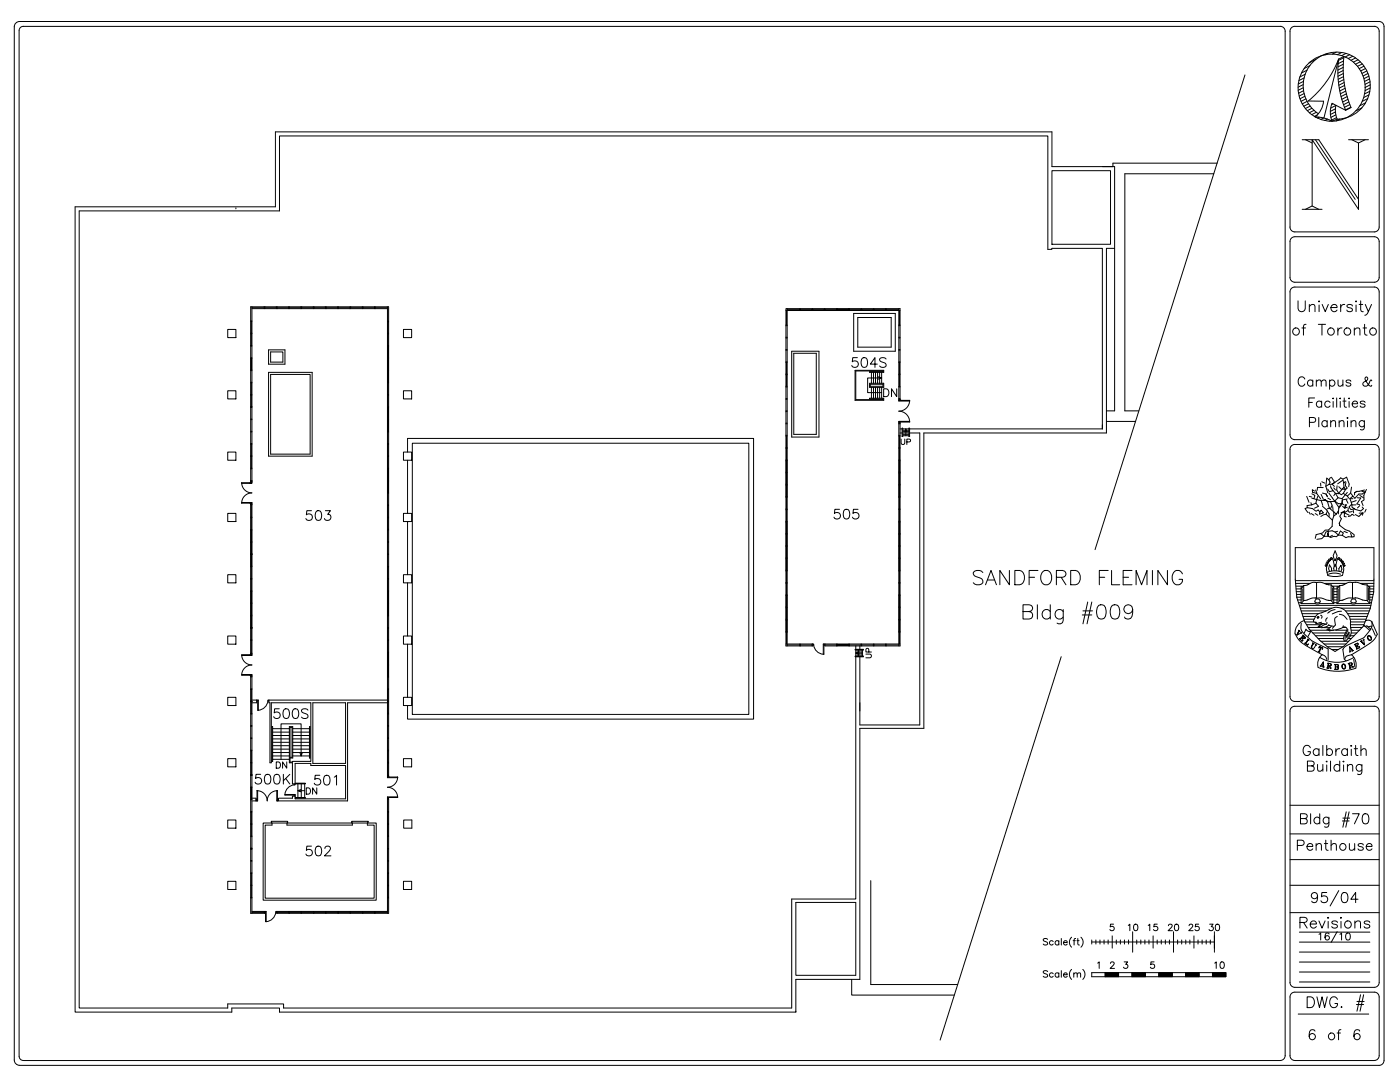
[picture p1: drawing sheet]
<svg xmlns="http://www.w3.org/2000/svg" width="279mm" height="216mm" viewBox="0 0 279 216" stroke-linecap="round" stroke-linejoin="round" font-family="sans-serif">
<defs><g id="words">
<text font-size="6.2" x="193.3" y="117.8">SANDFORD FLEMING</text>
<text font-size="5.7" x="258.2" y="79">Campus &amp;</text>
<g font-size="5.3">
<text x="60.3" y="105.1">503</text>
<text x="53.6" y="144.6">500S</text>
<text x="50.1" y="157.7">500K</text>
<text x="61.7" y="158">501</text>
<text x="60.3" y="172.2">502</text>
<text x="260.3" y="208.8">6 of 6</text>
</g>
<g font-size="4.9">
<text x="169" y="74.4">504S</text>
<text x="175.3" y="80.4">DN</text>
<text x="165.5" y="104.8">505</text>
<text x="257.9" y="170.7">Penthouse</text>
</g>
<g font-size="4.4">
<text x="54.3" y="154.5">DN</text>
<text x="60.3" y="159.8">DN</text>
<text x="224.4" y="187">10</text>
<text x="232.1" y="187">20</text>
<text x="236.4" y="187">25</text>
<text x="240.2" y="187">30</text>
</g>
<g font-size="4">
<text x="178.9" y="90">UP</text>
<text x="257.9" y="128.1">V</text>
<text x="262.1" y="131.2">T</text>
<text x="175" y="132.6" transform="rotate(-90 175 132.6)">UP</text>
<text x="262.5" y="134.4">A</text>
<text x="263.9" y="134.8">R</text>
<text x="268.1" y="134.4">R</text>
<text x="223.3" y="194.4">3</text>
<text x="228.6" y="194.4">5</text>
<text x="241.7" y="194.4">10</text>
</g>
</g></defs>
<!-- layer: WALLS -->
<g fill="none" stroke="#000" stroke-width=".2">
<path d="M248.5 15l-30 94.7M209.9 34.1h11.7v14.6h-11.7zM242.2 34.7h-17.7v47.3h2.8M242.9 32.6h-20.8v.6M222.4 49.6h-1.6v36.8h-36.4v58.9h-12.8v50.1h-12.8v6.6h-103v-.9h-9.5v.9h-31.3v-160.7h40v-15h154.9v6.9h12.5v48.8h-1.6M45.4 78h1.7v1.6h-1.7zM45.4 65.7h1.7v1.7h-1.7zM50 64h.3M50 64.2h.3M50 78.7h.3M50 76.3h.3M50 73.8h.3"/>
<path d="M50 71.4h.3M50 68.9h.3M50 66.5h.3M50 69.1h.3M50 66.6h.3M50 71.5h.3M50 74h.3M50 76.4h.3M50 78.8h.3M50.1 71.5v2.3M50.1 64.2v2.3M50.1 66.6v2.3"/>
<path d="M50.1 76.4v2.3M50.1 78.8v2.4M50.2 71.5v2.3M50.3 61.2v34.9h-.3v-34.9h27.6v93.6h-.3v-93.6M50.3 61.6h27M50.3 61.4h2.4M52.7 61.2v.4M52.9 61.4h2.3M52.9 61.2v.4M53.6 74.3h8.7v16.7h-8.7zM53.6 69.8h3.3v2.9h-3.3zM54 74.7h7.9v15.9h-7.9z"/>
<path d="M54 70.2h2.5v2.1h-2.5zM55.2 61.2v.4M55.3 61.2v.4M55.3 61.4h2.3M57.6 61.2v.4M57.7 61.2v.4M57.7 61.4h2.4M60.1 61.2v.4M60.2 61.2v.4M60.2 61.4h2.3M62.5 61.2v.4M62.6 61.2v.4"/>
<path d="M62.6 61.4h2.4M65 61.2v.4M65.1 61.2v.4M65.1 61.4h2.3M67.4 61.2v.4M67.5 61.2v.4M67.5 61.4h2.3M69.8 61.2v.4M70 61.2v.4M70 61.4h2.3M72.3 61.2v.4M72.4 61.2v.4"/>
<path d="M72.4 61.4h2.3M74.7 61.2v.4M74.9 61.2v.4M74.9 61.4h2.4M77.3 64h.3M77.3 64.2h.3M77.3 78.7h.3M77.3 76.3h.3M77.3 73.8h.3M77.3 71.4h.3M77.3 68.9h.3M77.3 66.5h.3"/>
<path d="M77.3 69.1h.3M77.3 66.6h.3M77.3 71.5h.3M77.3 74h.3M77.3 76.4h.3M77.3 78.8h.3M77.4 69.1v2.3M77.4 71.5v2.3M77.4 74v2.3M77.4 64.2v2.3M77.4 66.6v2.3M77.4 76.4v2.3"/>
<path d="M77.4 78.8v2.4M77.5 69.1v2.3M77.5 71.5v2.3M77.5 74v2.3M80.5 78h1.7v1.6h-1.7zM80.5 65.7h1.7v1.7h-1.7zM156.8 62h22.8M156.8 64.8h.3M156.8 65h.3M156.8 67.3h.3M156.8 67.4h.3M156.8 69.7h.3"/>
<path d="M156.8 69.9h.3M156.8 72.2h.3M156.8 72.3h.3M156.8 74.6h.3M156.8 74.8h.3M156.8 77.1h.3M156.8 77.2h.3M156.8 79.5h.3M156.8 79.7h.3M157 62v2.8M157 72.3v2.3M157 74.8v2.3"/>
<path d="M157.1 61.6v67.3M157.1 61.8h2.5M158 70.1h5.4v17.1h-5.4zM158.4 70.5h4.5v16.2h-4.5zM159.6 61.6v.4M159.7 61.6v.4M159.7 61.8h2.4M162.1 61.6v.4M162.2 61.6v.4M162.2 61.8h2.3M164.5 61.6v.4M164.6 61.6v.4"/>
<path d="M164.6 61.8h2.3M166.9 61.6v.4M167.1 61.6v.4M167.1 61.8h2.3M167.1 61.9h2.3M167.1 61.7h2.3M169.4 61.6v.4M169.5 61.6v.4M169.5 61.8h2.3M170.4 62.5h8.3v7.6h-8.3zM170.6 73.9v6h5.8M170.8 74v5.7h5.4"/>
<path d="M171.2 69.3v-5.9h6.7v5.9M171.8 61.6v.4M172 61.6v.4M172 61.8h2.3M173.9 74.3v2.2M174.3 61.6v.4M174.3 74.3v2.2M174.4 61.6v.4M174.4 61.8h2.3M174.7 74.3v2.2M175.1 74.3v2.2M175.3 75.2l.7 .2h-2.8v2.9h2.8"/>
<path d="M175.5 74.3v2.2M176 74.3v2.2M176.4 76.5h-2.9v.8h2.9M176.4 79.5h-2.9v.1h2.7M176.7 61.6v.4M176.9 61.6v.4M176.9 61.8h2.5M179.4 64.8h.2M179.4 65h.2M179.4 67.3h.2M179.4 67.4h.2M179.4 61.6v18.1"/>
<path d="M179.5 62v2.8M179.5 74.8v2.3M179.6 79.7v-18.1h-22.8v67.3h5.4v-.4h-5.4M45.4 90.2h1.7v1.6h-1.7zM50 83.6h.3M50 83.7h.3M50 86.2h.3M50 86.1h.3M50 88.6h.3M50 88.5h.3M50 91.1h.3M50 91h.3"/>
<path d="M50 93.5h.3M50 93.4h.3M50 96h.3M50 81.2h.3M50 81.3h.3M50.1 88.6v2.4M50.1 91.1v2.3M77.3 83.6h.3M77.3 83.7h.3M77.3 86.2h.3M77.3 86.1h.3M77.3 88.6h.3"/>
<path d="M77.3 88.5h.3M77.3 91.1h.3M77.3 91h.3M77.3 93.5h.3M77.3 93.4h.3M77.3 96h.3M77.3 81.2h.3M77.3 81.3h.3M77.3 98.4h.3M77.3 98.3h.3M77.3 95.8h.3M77.4 81.3v2.3"/>
<path d="M77.4 83.7v2.4M77.4 93.5v2.3M77.4 96v2.3M77.4 88.6v2.4M77.4 91.1v2.3M77.5 81.3v2.3M77.5 83.7v2.4M77.5 93.5v2.3M77.5 96v2.3M80.5 90.2h1.7v1.6h-1.7zM81.3 90.2v-2.7h69.1v56h-69.1v-2.7M81.3 91.8v10.6"/>
<path d="M82.3 88.4h67.1v54.2h-67.1zM156.8 82h.3M156.8 82.1h.3M156.8 84.4h.3M156.8 84.6h.3M156.8 86.9h.3M156.8 87h.3M156.8 89.3h.3M156.8 89.5h.3M156.8 91.8h.3M156.8 91.9h.3M156.8 94.2h.3"/>
<path d="M156.8 94.4h.3M156.8 96.7h.3M156.8 96.8h.3M156.8 99.1h.3M156.8 99.2h.3M156.9 91.9v2.3M156.9 94.4v2.3M156.9 96.8v2.3M157 87v2.3M157 89.5v2.3M157 91.9v2.3M157 94.4v2.3"/>
<path d="M157 96.8v2.3M157 99.2v2.4M179.4 84.6h.2M179.4 91.8h.2M179.4 91.9h.2M179.4 94.2h.2M179.4 94.4h.2M179.4 96.7h.2M179.4 96.8h.2M179.4 99.1h.2M179.4 99.2h.2M179.4 91.9v2.3"/>
<path d="M179.4 94.4v2.3M179.4 96.8v2.3M179.5 89.5v2.3M179.5 91.9v2.3M179.5 94.4v2.3M179.5 96.8v2.3M179.5 99.2v2.4M179.6 91.9v2.3M179.6 94.4v2.3M179.6 96.8v2.3M181.5 85.6h38.5M183.6 86.4v58.3h-12v-13.6"/>
<path d="M220 85.6v-36h-10.1v.2h-.8v-22.7h-153.3v15h-40v159h29.6v-.8h11.2v.8h101.4v-21.7h12.8v-48.3M220 84.8v.8M220.8 84.1h5.8M45.4 114.7h1.7v1.6h-1.7zM45.4 102.4h1.7v1.7h-1.7zM50 100.6h.3v29.8h-.3zM50 100.7h.3M50 103.2h.3M50 103.3h.3M50 108.1h.3M50 108.2h.3M50 105.6h.3"/>
<path d="M50 105.8h.3M50 110.5h.3M50 110.7h.3M50 115.4h.3M50 115.6h.3M50 113.1h.3M50 113h.3M50 117.9h.3M50 118h.3M50.1 105.8v2.3M50.1 108.2v2.3M50.1 110.7v2.3"/>
<path d="M50.1 118v2.3M50.1 100.7v2.5M50.1 103.3v2.3M50.1 113.1v2.3M50.1 115.6v2.3M50.2 105.8v2.3M50.2 108.2v2.3M50.2 110.7v2.3M50.2 118v2.3M77.3 100.7h.3M77.3 103.2h.3M77.3 103.3h.3"/>
<path d="M77.3 108.1h.3M77.3 108.2h.3M77.3 105.6h.3M77.3 105.8h.3M77.3 110.5h.3M77.3 110.7h.3M77.3 115.4h.3M77.3 115.6h.3M77.3 113.1h.3M77.3 113h.3M77.3 117.9h.3M77.3 118h.3"/>
<path d="M77.3 100.9h.3M77.4 118v2.3M77.4 100.9v2.3M77.4 103.3v2.3M77.4 113.1v2.3M77.4 115.6v2.3M77.5 118v2.3M80.5 102.4h1.7v1.7h-1.7zM80.5 114.7h1.7v1.6h-1.7zM81.3 104.1v10.6M81.3 116.3v10.6M156.8 101.6h.3"/>
<path d="M156.8 101.7h.3M156.8 104h.3M156.8 104.1h.3M156.8 106.5h.3M156.8 106.6h.3M156.8 108.9h.3M156.8 109h.3M156.8 111.3h.3M156.8 111.5h.3M156.8 113.8h.3M156.8 113.9h.3M156.8 116.2h.3"/>
<path d="M156.8 116.4h.3M156.8 118.7h.3M156.8 118.8h.3M156.9 104.1v2.4M156.9 106.6v2.3M156.9 109v2.3M156.9 111.5v2.3M156.9 118.8v2.3M157 101.7v2.3M157 104.1v2.4M157 106.6v2.3M157 109v2.3"/>
<path d="M157 111.5v2.3M157 113.9v2.3M157 116.4v2.3M157 118.8v2.3M179.4 101.6h.2M179.4 101.7h.2M179.4 104h.2M179.4 104.1h.2M179.4 106.5h.2M179.4 106.6h.2M179.4 108.9h.2M179.4 109h.2"/>
<path d="M179.4 111.3h.2M179.4 111.5h.2M179.4 113.8h.2M179.4 113.9h.2M179.4 116.2h.2M179.4 116.4h.2M179.4 118.7h.2M179.4 118.8h.2M179.4 104.1v2.4M179.4 106.6v2.3M179.4 109v2.3M179.4 111.5v2.3"/>
<path d="M179.4 118.8v2.3M179.5 101.7v2.3M179.5 104.1v2.4M179.5 106.6v2.3M179.5 109v2.3M179.5 111.5v2.3M179.5 113.9v2.3M179.5 116.4v2.3M179.5 118.8v2.3M179.6 104.1v2.4M179.6 106.6v2.3M179.6 109v2.3"/>
<path d="M179.6 111.5v2.3M179.6 118.8v2.3M45.4 139.1h1.7v1.7h-1.7zM45.4 126.9h1.7v1.6h-1.7zM50 139.9h.3v.1h-.3M50 122.8h.3M50 122.9h.3M50 120.3h.3M50 120.5h.3M50 125.2h.3M50 125.4h.3M50 127.8h.3"/>
<path d="M50 127.7h.3M50 137.4h.3M50 137.6h.3M50 130.3h.3M50 135.1h.3M50.1 120.5v2.3M50.1 122.9v2.3M50.1 125.4v2.3M50.1 127.8v2.5M50.1 137.6v2.3M50.2 120.5v2.3M50.2 122.9v2.3"/>
<path d="M53.7 139.7h23.6M77.3 122.8h.3M77.3 122.9h.3M77.3 120.3h.3M77.3 120.5h.3M77.3 125.2h.3M77.3 125.4h.3M77.3 127.8h.3M77.3 127.7h.3M77.3 137.4h.3M77.3 137.6h.3M77.3 139.9h.3"/>
<path d="M77.3 135.1h.3M77.3 135h.3M77.3 132.7h.3M77.3 132.5h.3M77.3 130.2h.3M77.3 130.1h.3M77.4 120.5v2.3M77.4 130.2v2.3M77.4 132.7v2.3M77.4 125.4v2.3M77.4 127.8v2.3M77.4 137.6v2.3"/>
<path d="M77.5 120.5v2.3M77.5 130.2v2.3M77.5 132.7v2.3M80.5 126.9h1.7v1.6h-1.7zM80.5 139.1h1.7v1.7h-1.7zM81.3 128.5v10.6M156.8 121.1h.3M156.8 121.3h.3M156.8 123.6h.3M156.8 123.7h.3M156.8 126h.3M156.8 126.2h.3"/>
<path d="M156.9 121.3v2.3M156.9 123.7v2.3M157 121.3v2.3M157 123.7v2.3M157 126.2v2.3M157.1 128.7h2.5M159.6 128.5v.4M159.7 128.5v.4M159.7 128.7h2.4M162.1 128.5v.4M164.6 128.7h2.3M166.9 128.5v.4"/>
<path d="M167.1 128.5v.4M167.1 128.7h2.3M167.1 128.8h2.3M167.1 128.6h2.3M169.4 128.5v.4M169.5 128.5v.4M169.5 128.7h2.3M174.4 128.7h2.3M176.7 128.5v.4M176.9 128.5v.4M176.9 128.7h2.5M179.4 121.1h.2"/>
<path d="M179.4 121.3h.2M179.4 123.6h.2M179.4 123.7h.2M179.4 126h.2M179.4 126.2h.2M179.4 121.3v2.3M179.4 123.7v2.3M179.5 121.3v2.3M179.5 123.7v2.3M179.5 126.2v2.3M179.6 121.3v2.3M179.6 123.7v2.3"/>
<path d="M179.6 128.5h-15v.4h15v-44.5h-.2v44.5M211.8 131l-24.2 76.5M45.4 151.4h1.7v1.6h-1.7zM50 144.8h.3M50 144.9h.3M50 142.5h.3M50 142.3h.3M50 147.2h.3M50 147.4h.3M50 149.7h.3M50 149.8h.3M50.1 140v2.3"/>
<path d="M50.1 149.8v2.3M50.3 154.7v-14.5h.9v-.5h-.9v-4.8h-.3v47.3h2.8v-.3h-2.5M50.3 159.5v.1h-.3M51.1 159.3v.5h-.8v22.4M53.9 140.2v12M54.1 140.2v12M54.3 145v6.9M54.4 145v6.9M54.4 146.8h3.3M54.4 147.4h3.3M54.4 148.1h3.3M54.4 148.8h3.3"/>
<path d="M57.7 145v7.2M57.9 145.1v6M58.3 145.1v6M58.4 145v6.2M58.4 146.8h3.4M58.4 147.4h3.4M58.4 148.1h3.4M58.4 148.8h3.4M58.4 149.5h3.4M58.4 150.2h3.4M58.4 150.8h3.4M58.9 159.4h10.1"/>
<path d="M58.9 152.3h3.1M60.3 150.2l-.2 .6v-6.4h-4v7.1M61.8 145v6.2h.1v-6.2M62 140.2v11.7h-3.6M62.4 152.3v-12.1h6.6v12.1M77.3 140.2h-7.9v19.6h-13.8v-.5h2.8M77.3 140h.3M77.3 144.8h.3M77.3 144.9h.3M77.3 142.5h.3M77.3 142.3h.3M77.3 147.2h.3"/>
<path d="M77.3 147.4h.3M77.3 149.7h.3M77.3 149.8h.3M77.3 159.5h.3M77.3 154.7h.3M77.3 152.3h.3M77.3 152.1h.3M77.4 140v2.3M77.4 149.8v2.3M77.4 152.3v2.4M80.5 151.4h1.7v1.6h-1.7zM45.4 175.9h1.7v1.6h-1.7z"/>
<path d="M45.4 163.6h1.7v1.7h-1.7zM50 161.9h.3M50 162.1h.3M50 166.8h.3M50 166.9h.3M50 164.4h.3M50 164.5h.3M50 169.3h.3M50 169.4h.3M50 174.2h.3M50 174.3h.3M50 171.8h.3"/>
<path d="M50 171.7h.3M50 176.6h.3M50 176.7h.3M50 179.1h.3M50 179.2h.3M50.1 162.1v2.3M50.1 164.5v2.3M50.1 174.3v2.3M50.1 176.7v2.4M77.3 161.9h.3M77.3 162.1h.3M77.3 166.8h.3"/>
<path d="M77.3 166.9h.3M77.3 164.4h.3M77.3 164.5h.3M77.3 169.3h.3M77.3 169.4h.3M77.3 174.2h.3M77.3 174.3h.3M77.3 171.8h.3M77.3 171.7h.3M77.3 176.6h.3M77.3 176.7h.3M77.3 179.1h.3"/>
<path d="M77.3 179.2h.3M77.4 162.1v2.3M77.4 164.5v2.3M77.4 174.3v2.3M77.4 176.7v2.4M80.5 175.9h1.7v1.6h-1.7zM80.6 163.6h1.6v1.7h-1.6zM173.8 175.7v20.8h17.3M50.3 182.1h2.4M52.7 181.9v.3M55.3 181.9v.3M55.3 182.1h2.3"/>
<path d="M57.6 181.9v.3M57.7 181.9v.3M57.7 182.1h2.4M60.1 181.9v.3M60.2 181.9v.3M60.2 182.1h2.3M62.5 181.9v.3M62.6 181.9v.3M62.6 182.1h2.4M65 181.9v.3M65.1 181.9v.3M65.1 182.1h2.3"/>
<path d="M67.4 181.9v.3M67.5 181.9v.3M67.5 182.1h2.3M69.8 181.9v.3M70 181.9v.3M70 182.1h2.3M72.3 181.9v.3M72.4 181.9v.3M72.4 182.1h2.3M74.7 181.9v.3M74.9 181.9v.3M74.9 182.1h2.4"/>
<path d="M77.3 181.9h-22.1v.3h22.4v-22.9h-.3v22.9M158.8 180.1h12v14.5h-12zM170 195.4v3.2h20.5M158.8 202h.1"/>
</g>
<!-- layer: DOORS -->
<g fill="none" stroke="#000" stroke-width=".2">
<path d="M47.1 41.5v.2M48.2 96.3a2.04 2.04 0 0 0 2.1 2.1 2.04 2.04 0 0 0-2.1 2M50.1 96.1v.2M50.3 96.1v.2h-2.1v.1h2.1v-.1h-.4M179.4 82a2.16 2.16 0 0 1 2.1 2.2M179.4 84.1h2.2v.1h-2.2zM179.4 84.4v-.2h.2v.2M48.2 100.4v-.1h2.1v.1h-.2v.2v-.2M48.2 100.4h2.1v.2M48.2 130.6a2.04 2.04 0 0 0 2.1 2.1 2.04 2.04 0 0 0-2.1 2M48.2 130.7h2.1v.1h-2.1zM49.9 134.7h.2v.2v-.2h.2v-.1h-2.1v.1h2.1v.2"/>
<path d="M50.3 130.4v.3h-.2v-.3v.3h-.2M51.2 139.7h.4v2h-.2v-2M51.2 139.9h.2M53.5 139.9a2.07 2.07 0 0 1-2 1.8M162.2 128.5h.2v.2M162.2 128.7h.2M162.4 128.7a2.07 2.07 0 0 0 1.9 1.8M164.4 128.7h.2M164.4 128.5v2h-.1v-2h.3M51.3 159.6h-.2h.2v.2v-2a2.04 2.04 0 0 1 2 2 2.04 2.04 0 0 1 2.1-2v2h.2M51.4 157.8v2h-.3M55.2 157.8v2h.2v-.2h.2h-.2v-.2"/>
<path d="M77.3 157.1a2.04 2.04 0 0 1 2.1 2M77.3 154.8v.4h2.1v-.2M77.5 155v-.2v.2h-.2h2.1M77.7 159.1h-.2v.2v-.2h-.2v-.1h2.1v.1h-2.1v.2M79.4 155a2.04 2.04 0 0 1-2.1 2.1M52.8 181.9h.3v2M52.8 182.1h.2M53 181.9v2h.1M55 182.1a2.07 2.07 0 0 1-1.9 1.8M55.2 181.9h-.2v.2h.2"/>
</g>
<!-- layer: ROOMNUMBERS -->
<g fill="none" stroke="#000" stroke-width=".2">
<path d="M204.2 122h1.2l.4-.1a.66 .66 0 0 0 0-1.1l-1.6-.1v2.8h1.2a.75 .75 0 0 0 .7-.7 .75 .75 0 0 0-.7-.8M207 120.7v2.8M209.6 122a.91 .91 0 0 0-1.3-.1 .91 .91 0 0 0 0 1.3 .91 .91 0 0 0 1.3-.1M209.6 120.7v2.8M212.2 121.6v2.2a.75 .75 0 0 1-1.2 .5M212.2 122a.91 .91 0 0 0-1.4-.1 .91 .91 0 0 0 0 1.3 .91 .91 0 0 0 1.4-.1M216 122.7h1.9M216.1 121.9h1.9M217.1 120.1l-1 4.4M217.9 120.1l-1 4.4M219.3 120.8a.94 .94 0 0 1 1.3 .4 2.35 2.35 0 0 1-.3 2.2 .94 .94 0 0 1-1.3-.4 2.35 2.35 0 0 1 .3-2.2zM222 120.8a.94 .94 0 0 1 1.3 .4 2.35 2.35 0 0 1-.2 2.2 .94 .94 0 0 1-1.4-.4 2.35 2.35 0 0 1 .3-2.2z"/>
<path d="M226.1 121.6a.89 .89 0 0 1-1.3 .8 .89 .89 0 0 1-.3-1.4 .89 .89 0 0 1 1.4 .1 2.56 2.56 0 0 1-.3 2.3 .85 .85 0 0 1-1.2-.3"/>
</g>
<!-- layer: BORDER -->
<g fill="none" stroke="#000" stroke-width=".2">
<path d="M4.1 5.5l.6-.2h250.8a.97 .97 0 0 1 1 .9v204.4a.99 .99 0 0 1-1 1h-250.8a.84 .84 0 0 1-.9-.8v-204.7zM257.7 5.5l.7-.2h15.9a.97 .97 0 0 1 .9 .9v39.1a.97 .97 0 0 1-.9 1h-15.9a.97 .97 0 0 1-1-1v-39.1zM260.1 16.9l-1 .5M260.1 17.5l-1 .5M260.1 16.2l-1 .6M260.2 18.1l-1 .5M260.3 15.6l-1.1 .5M260.3 18.7l-1 .5M260.4 19.2l-1 .5M260.5 14.8l-1.1 .6M260.6 19.7l-1 .5M260.8 14l-1.1 .6"/>
<path d="M261.4 13.1l-1.1 .6M262.6 11.9l-1.4 .7M265 10.7l-.6 .2M266.7 10.4l-.8 .4M267.1 11.8a20.1 20.1 0 0 1-6 8.4h3a4.6 4.6 0 0 1-1.6 3.1l1.7 .2 1.6 .7a4.6 4.6 0 0 1 0-3.6l2.8 1.4M267.1 11.8a20.2 20.2 0 0 0 1.5 10.2M267.1 11.8l1.1-.5a20 20 0 0 0 1.4 10.2l-1 .5M267.1 11.8l-2.9 11.8M267.8 10.5l-.9 .4M268.1 13.4l-1.1 .6M268.1 14.1l-1.1 .5M268.1 12.8l-1.1 .5"/>
<path d="M268.1 14.7l-1.1 .5M268.1 12.2l-1 .5M268.1 15.3l-1 .5M268.2 15.9l-1.1 .5M268.2 11.5l-1.1 .6M268.3 16.5l-1.1 .5M268.3 17l-1 .6M268.4 17.6l-1 .6M268.6 18.2l-1.1 .5M268.6 10.7l-.8 .4M268.7 18.7l-1.1 .6M268.9 19.3l-1.1 .5"/>
<path d="M269 19.8l-1 .6M269.3 10.9l-.8 .5M270 11.2l-.9 .5M270.5 11.6l-.9 .4M271 11.9l-.9 .5M271.5 12.3l-1 .5M271.9 12.8l-1 .4M272.2 13.2l-.9 .5M272.5 13.7l-.9 .5M272.8 14.2l-1 .5M272.9 19.7l-1 .5M273 14.7l-1 .5"/>
<path d="M273.2 15.2l-1 .5M273.2 18.9l-1 .6M273.3 15.8l-1 .4M273.4 18.2l-1.1 .5M273.4 16.3l-1 .5M273.5 17.6l-1.1 .5M273.5 16.9l-1 .5M259.9 27.9h3.3l7.9 11.9M260.5 27.9l1.4 .6M260.9 20.2l-1 .5M261.1 20.7l-.9 .5M261.5 21.2l-1 .5"/>
<path d="M261.8 21.6l-.9 .5M262.2 22l-.9 .5M262.5 27.9l8 11.9M262.7 22.4l-.9 .5M262.9 22.9l-.6 .3M263.1 22.7a6.7 6.7 0 0 1-.5-10.9 6.7 6.7 0 0 1 10.5 3.1 6.7 6.7 0 0 1-6.3 8.9M263.2 23.4l-.3 .2M264.2 23.5l-.6 .3M264.9 23.8l-.5 .2M265.6 24l-.3 .2M266 20.7l-.2 .2M266.5 21.7l-1 .5"/>
<path d="M266.5 22.3l-1 .5M266.6 22.9l-1 .5M266.6 21l-1 .6M266.6 21l-.1 1.4 .4 1.4M266.7 23.5l-.9 .5M266.9 23.8l-1.1 .4M267.4 23.8l-.7 .3M269.1 27.9h4M269.2 20.3l-1.1 .6M269.4 20.9l-1.1 .5M269.6 21.4l-1.1 .5M269.8 27.9l1.3 .6 1.3-.6"/>
<path d="M271.1 28.5v13.3l-9.2-13.9v13.2M271.8 21.5l-1.2 .6M272.5 20.5l-1.1 .6M257.7 57.6l.7-.3h15.9a.97 .97 0 0 1 .9 .9v28.6a.97 .97 0 0 1-.9 .9h-15.9a.97 .97 0 0 1-1-.9v-28.6zM257.7 47.5l.7-.3h15.9a.97 .97 0 0 1 .9 1v7.1a.97 .97 0 0 1-.9 1h-15.9a.97 .97 0 0 1-1-1v-7.1zM259.9 41.8h3.9M260.5 41.8l1.4-.7 1.3 .7M259.1 60v1.6a.73 .73 0 0 0 .7 .6 .73 .73 0 0 0 .7-.6v-1.6M259.8 65.4h.7M260.6 64.7l-.4 .1-.1 .3v1.8M261.3 61.2l.5-.4 .5 .1 .1 1.3M261.3 60.8v1.4"/>
<path d="M262.4 79.4h-1.2v1.9M263.1 64.7h1.4M263.3 60l.1 .1-.1 .1-.2-.1zM263.3 60.9v1.3M263.8 64.7v2.2M263.9 60.8l.6 1.4 .6-1.4M265.6 61.4h1.2a.66 .66 0 0 0-.9-.6 .66 .66 0 0 0-.2 1.1 .65 .65 0 0 0 1.1 0M266.8 79.4v1.9M267 65.4v1.5M267.6 60.8v1.4M267.8 65.4a.68 .68 0 0 0-.8 .7M268.3 79.4v1.5l.1 .3 .3 .1"/>
<path d="M268.4 60.8a.7 .7 0 0 0-.8 .6M269.9 61.1a.64 .64 0 0 0-1.1 0 1.17 1.17 0 0 0 1 .5l.1 .3a.63 .63 0 0 1-1.1 0M270.3 65.8l.5-.4 .5 .1 .1 1.4M270.3 65.4v1.5M270.5 60.1l.1-.1 .1 .1-.1 .1zM270.6 60.9v1.3M271.2 60.8h.8M271.6 60v1.8l.1 .3 .4 .1M272 65.4h.7M272.3 64.7v1.8l.1 .3 .4 .1M272.5 60.8l.6 1.4 .6-1.4M273.1 62.2a.79 .79 0 0 1-.7 .7"/>
<path d="M258.4 88.7a.95 .95 0 0 0-.9 1l-.1 49.3a.97 .97 0 0 0 1 1h15.9a.97 .97 0 0 0 .9-1v-49.3a.97 .97 0 0 0-.9-1M258.4 88.7h15.9M260.8 99l.4 1.2M261.3 99l.5 .2M261.3 84.3h.8a.49 .49 0 0 0 .5-.5 .49 .49 0 0 0-.5-.5h-.8v1.9M261.8 98.5l.6 .4-.2 .6-.4-.1M262.2 99.5l.6 .2-.2 .7M262.3 98l-.4-.3 .1 .5 .8 .2 .7 1.1M262.6 97.8l.2 .6M263 99l-.2 .7 1.8 .2M263.2 83.3v1.9M263.5 96.4l.1 .6"/>
<path d="M263.7 99.8l.3 1M263.7 98.7l.4 .9M263.8 80.3a.59 .59 0 0 0-.9-.1 .59 .59 0 0 0 0 .9 .59 .59 0 0 0 .9-.1M263.8 80v1.3M263.8 96.1l.6 .3M263.9 98.4l.8 .2M264.1 97.3h-1.2v.6M264.6 97l.4 1.3M264.9 84.2a.59 .59 0 0 0-.9-.1 .59 .59 0 0 0 0 .9 .59 .59 0 0 0 .9-.1M264.9 83.9v1.3M264.9 99l-.2-.4 .2 .4M265 99.4l.5 .3"/>
<path d="M265.2 96.7l.7-.1 .5-.3-.5 .3 .4 .5M265.2 95.7l.2 .5-.2 .5M265.2 95.7l-.4-.3-.2 1.6M265.2 96.7l-.6 .3M265.2 98.4l1.2 1.6M265.4 80.3a.59 .59 0 0 0-.8-.1 .59 .59 0 0 0 0 .9 .59 .59 0 0 0 .8-.1M265.5 96.9l.5 1-.7 .2-.3-.5M265.5 95.3l-.3 .4M265.6 84.3l.4-.4 .5 .1v1.2M265.6 83.9v1.3M265.7 95.2l.7 1.1 1.2-.9 .4 .2 .7-.4 .6 1.4-.1 .5M266 97.9l.5 .5-.3 .5"/>
<path d="M266.1 80.1v1.2M266.2 97.3l.3 .5M266.8 96.9v.9l.4 .7-.7-.1 .5 .9-.6 .7 .7 .5h.7l-.6 .7-.8-1.2M267.2 97.1l.6 .6M267.3 84.3l.4-.4 .4 .1 .1 1.2M267.3 83.9v1.3M267.5 80.1v1.2M267.9 97.6l-.7 .8 .5 .3 .4-.3M267.9 99.8l-.1 .7M267.9 99.8v.7M268.2 96.4v.8M268.2 97.2l.3 .5-.6-.1z"/>
<path d="M268.5 96.1l-.3 .3-.2-.6-1 .7M268.6 96.2l-.1 .7 .4 .5-.4 .3-.4 .7 .4 .3-.7 .8-.8-.2M268.7 99.7l.3 .7M268.9 98.2l-.4 .5 .4 .3M268.9 99.6l-1 .2M268.9 83.3v.2zM268.9 84v1.2M269.2 80.1v1.2M269.4 99.5h.6M269.4 99.5l.3 .7M269.5 98.4l-.6 .6 .3 .4M269.6 84.3l.5-.4 .4 .1 .1 1.2"/>
<path d="M269.6 83.9v1.3M269.7 97.2l-.2 1.2 .5 .6M269.9 80.6h1a.57 .57 0 0 0-.8-.5 .57 .57 0 0 0-.1 .9 .56 .56 0 0 0 .9 0M270.7 99.9l-1 .3M270.9 99.3l.7 .1-.8 1.2 .5 .1M271.4 98.9l.8 .5M271.8 98l.7 .2-.7 .4h-.6l-.8 .8-.4-.4-.6 .5M272.3 83.9v1.4a.49 .49 0 0 1-.3 .5 .49 .49 0 0 1-.5-.1M272.3 84.2a.6 .6 0 0 0-.9-.1 .6 .6 0 0 0 0 .9 .6 .6 0 0 0 .9-.1M272.3 97.8l-1.5 .2-.5 .3v.5M272.4 80.3a.56 .56 0 0 0-.9 0l.2 .3 .6 .1 .1 .3a.56 .56 0 0 1-.9 0M272.7 97.7l-.5 1.2v.9l-.5 .3 .3 .8"/>
<path d="M258.5 115.9h15.7M258.6 116.4h2.9M258.6 117h1.5M258.7 117.5h1M258.7 118.1h1M258.7 118.6h1M258.8 119.2h.9M259 119.7h.7M259.9 117.5v2.3M260 117.1h-.3v3.3M260.2 119.8l-.5 .6h6.5M260.2 116.9l-.5 .6"/>
<path d="M260.2 116.9v2.9M260.9 101.3l1.1 .2 .6 .5M261.2 102.2l.3 .4M261.6 100.3l.2 .4-1 .2 .1 .4-.5 .2 .6 .8M261.7 102.5l.5 .3M262.5 102.5l.5 .3M262.5 119.7l.5-.2 .5 .4a.53 .53 0 0 1-.6 .4 .53 .53 0 0 1-.5-.4zM262.6 100.4l-.8 .3M262.6 100.4l.5 .6-.8 .4M262.7 102l.4-.3 .3 .5M262.7 119.4l-.7-.1-1.8 .5M262.7 119.4l.9-.1 1.6 .5"/>
<path d="M262.7 116.2v3.2M263.7 101.8l.4 .5-.8 .3zM263.9 101l.8 .7 .6 .8v.6M264.3 116.4h4.4M264.7 102.6l-1.1 .5M264.7 102.6l1.2 1.2M264.8 114.2a3.9 3.9 0 0 1 3.2 .1M264.9 102l-.2 .6M265.1 106l-.5 .2-.3 .8-.7-.5M265.1 106v1l-.2-.6M265.1 106l.8-.1 .5 .3 .7 .6h.8M265.2 116.7l-1.6-.5h-1.5l-1.2 .5-.7 .2"/>
<path d="M265.2 119.8h.1M265.2 116.7h.1M265.2 119.8h.5M265.2 116.7h.5M265.3 101.4l-.4 .1M265.3 101.4l.9 .7M265.5 100.1h-.4l-.8-.5 .6 .5 .4 1.3M265.5 100.1l.4 .7-.4 .7M265.7 116.7l.5 .6M265.7 119.8l.5 .6M265.7 116.7v3.1M265.7 113.9l.1-.5-.5-.7-.2 .8 .2 .4"/>
<path d="M265.9 117h1.4M265.9 103.8v1.2l-.8 .8h-.6l-.6 .6-1.2 .3-.2 .7M265.9 106.8l-.5 .3M266 117.4v2.4M266 101.1v.8M266 117.1h.2v3.3M266.2 117.5h.6M266.2 119.7h.6M266.2 119.2h.6M266.2 118.6h.6M266.2 118.1h.6M266.2 102.1v.8l-.3 .9"/>
<path d="M266.2 111.4l-.1-.5 .3-1 .4 1-.1 .5M266.3 113.8l-.1-.4 .3-.8 .3 .8-.1 .4M266.3 113.1l-.4-1.6a2.53 2.53 0 0 0-.9 3.3l1.4 .2 1.5-.2a2.56 2.56 0 0 0-.9-3.3l-.4 1.6M266.4 100l-.9 .1M266.7 102.6l-.5 .3M267 106l-.6 .2M267 102l-.3 .6-.5-.5M267.1 117.5v2.3M267.1 117.1h-.3v3.3M267.2 113.9v-.4l.4-.7 .2 .8-.2 .4M267.4 104.8l-.1-.4 .1 .4M267.4 104.8l1.1 .9 .8 .3 .9 .7v.4h-.4"/>
<path d="M267.4 116.9l-.6 .6M267.4 119.8l-.6 .6M267.4 116.9v2.9M267.5 114.6a3.2 3.2 0 0 0-2.4 0M267.8 102.5l-.4 .5 .3 .5-.4 .9M267.9 100.5l-.7 .9-.1 1.1M267.9 100.5l.3 .2M267.9 101l.5 .4 .5-.2M268.2 106l.7 .3M268.4 102.3l.9 .5M268.5 100.6l-.1 .8 .3-.7M269 101.9l-.6 .4h-.8l.8-.3-.1 1.1h.4"/>
<path d="M269.1 101.4l-.1 .5 .3 .3 .6-.1M269.5 106.4l.3 .7h-.7l-.5 .2-.7-.5 .2-.4-.6-.4-.4 .8-.4 .3-.5-.1-.6 .2-.5-.2h-.8l-.5 .5-1 .1M269.7 100.2l.1 .5M269.7 119.7l.5-.2 .4 .4a.53 .53 0 0 1-.5 .4 .53 .53 0 0 1-.5-.4zM269.7 100.6l-.5 .6 .4 .5 .8-.2-.6-.3v-.5M269.8 100.7h.8M269.9 119.4l-.8-.1-1.7 .5M269.9 119.4l.9-.1 1.2 .4 .8 .1M269.9 116.2v3.2M270.1 101.7v.6M270.2 102.9l-.4-.3-.3 .3-.4 .2M271.2 102.4l.8-.1-.8 .8-.7-.4"/>
<path d="M271.4 100.9l-.5 .4M271.5 116.4h2.7M271.8 101.2l.3 .3-.5 .5-1.2-.4M272 102.3l-.1 .5M272.6 101.6l-.2 .6M272.8 116.7l-.8-.1-1.2-.4h-1.5l-1.3 .6-.6 .1M272.8 116.7l.6 .6M272.8 119.8l.6 .6M272.8 116.7v3.1M273.1 117h1.1M273.1 117.3v2.4M273.2 117.1h.2v3.3"/>
<path d="M273.4 117.5h.8M273.4 119.7h.4M273.4 119.2h.5M273.4 118.6h.6M273.4 118.1h.8M258.5 126.5l.6 1.1 .9 .8 3.9 2.2M259.1 120.3h.6M259.3 120.8h14.3M259.5 121.4h6.3M259.7 121.9h4.9M259.9 122.5h3.2M260 123h2.5"/>
<path d="M260.4 124l-1.6-4.8-.3-3.6v-6.3h15.7v8.8l-.8 3.4-1.3 3.5-3.9 4-1.8 1M260.7 124.7h2.9M261.1 125.2h2.4M261.3 125.6l2.1 2.2M261.5 125.8h4.7M262 126.3h6.5M262.5 126.9h5.7M263 123.3h.1M263 127.4h5.1M263.1 133.2a10.6 10.6 0 0 0 7.5 .1M263.1 123.1h.1M263.1 123.1l-.2 .1 .1 .1"/>
<path d="M263.2 123.1h.1M263.2 123.1l-.2 .2M263.3 124.3l1.2 .2M263.4 131.2a6.3 6.3 0 0 0 6.8 0M263.4 124.9l-.2 .2M263.5 125l-.3 .1M263.5 122.8l.3 .2-.1 .4M263.6 128h5.6M263.7 124.2l-1 .2h-.1v-.2a.43 .43 0 0 1-.4-.3 .43 .43 0 0 1 .2-.5l.7-.9 3.4-1.3 1.1 .1 .6 .3 .5 .5 .5 .8a3.8 3.8 0 0 1 .3 2.2l.2 1.1-.2 .6-.5 .7-.6 .4a.25 .25 0 0 1-.3-.1 .25 .25 0 0 1 .1-.3v-.5l.4-.9a.56 .56 0 0 0 .2-.8 .56 .56 0 0 0-.8-.2M263.8 125.1l-.2 .1M264 125.1l-.2 .2M264.1 124.4l-1 .7"/>
<path d="M264.2 125.2h1.2M264.3 128.5h4.3M264.8 124.2l-.1 .4-1.2 .5M264.9 123.3l-.3 .3v.4M264.9 129h3.1M265.2 124.8l1 .2M265.2 125.5l-.4 .1M265.2 124.6l-.3 .4-.9 .3M265.2 125.6l-.4 .1M265.4 125.6l-.3 .1M265.5 125.7l-.4 .1M265.7 125l-.4 .4"/>
<path d="M265.8 129.6h1.3M266.2 120.3h.6M266.4 121.6l-.8 .3-.6 .5M266.6 125.8h2.2M266.8 120.4h6.6M266.9 123l-.5 .5 .1 1.2-.6 .7M267.3 122.6l.8 .2 .8 .8M267.7 121.4h5.8M267.7 122h-.6l-1.2 .5M267.9 125.2h.7M268.1 124.8l-.1 .4-.4 .2-2.3 .5M268.5 121.9h4.8"/>
<path d="M268.7 126.7l.2 .7M268.9 126.5l.2 .6M268.9 122.5h4.2M269 125.7l-.5 1.1-.1 .8M269 126.1l.3 .7M269.1 127.4h.6M269.3 123h3.5M269.3 126.2l-.6 1M269.4 129.2l.5 .7M269.4 129.2l.6 .6M269.5 123.6h3.1M269.5 126.9h.7"/>
<path d="M269.5 124.7h2.7M269.5 124.1h2.9M269.6 125.2h2.2M269.6 125.8h1.7M269.6 126.3h1.2M269.8 129.6l-.4 .2M270 129.8l-.7-.8 .1 1M270.1 129.8h-.2M270.1 129.8l-.3 .1M270.3 128.6h.1M270.4 128.6l.1 .1M270.4 128.6l.4 .9"/>
<path d="M270.5 128.6l.3 .8-.1 .1M270.5 128.5l.4 .9M270.5 128.5v.1M270.6 128.5l-.1 .1M270.8 129.4v.1M270.8 128.4h.2M270.9 128.7l.1 .3zM270.9 129.3v.1M270.9 128.4l.1 .1M270.9 129.4h.1M270.9 128.8l.1 .1M270.9 128.3l.2 .3-.1-.3-.7 .3"/>
<path d="M271 128.9l-.3 .1M271 128.4h-.3M271.3 129.1v.1M271.3 129.2l-.1-.2 .2 .2-.7 .3M271.3 129.1l-.1 .2M271.3 129.2l-.1 .1M271.6 127.9l.7 .8-.7-.7M271.7 127.9l.6 .6M271.7 128h.1M271.8 127.9l-.3 .1h.2M272.1 127.7l.1-.1-.2 .1M272.2 127.7l.1 1"/>
<path d="M272.5 123.9a1 1 0 0 1 1.3 .1M272.9 127.1l.4 .6M273 126.9v.3l.1 .4 .4 .2M273.1 126.9h.3l.2 .4v.4M273.3 126.9l.4 .6M273.4 120.3h.3M273.6 125.6l-.8-.7-.3 .1-.3-.2 1.2 1M273.8 124.1v1l-.6 1a4.3 4.3 0 0 1-2.7 1.9l-1.7 .8-.6 .5-.2 .3 .3 1.9M273.8 124.1l1.1 2.4-.4 .8-1.1 1.1-3.7 2.2M273.8 125l-.7 .1M273.9 125.5l.6 1.3M258.4 140.9a.95 .95 0 0 0-.9 1l-.1 54.1a.97 .97 0 0 0 1 1h15.9a.97 .97 0 0 0 .9-1v-54.1a.97 .97 0 0 0-.9-1"/>
<path d="M258.4 140.9h15.9M260.9 152.8l1.2-.1a.47 .47 0 0 0 0-.7l-1.2-.1v2h.9a.53 .53 0 0 0 .5-.5 .53 .53 0 0 0-.5-.6M261.5 149.2a.74 .74 0 0 0-.8-.5 .74 .74 0 0 0-.6 .8 .89 .89 0 0 0 .2 1 .89 .89 0 0 0 .9 .2l.3-.4v-.3h-.5M262.9 152.5l.1 1.3 .5 .1 .5-.4M263.2 149.7a.64 .64 0 0 0-.9-.1 .64 .64 0 0 0 0 1 .64 .64 0 0 0 .9-.1M263.2 149.4v1.4M264 148.7v2.1M264 152.5v1.4M264.8 149.7a.64 .64 0 0 1 .9-.1 .64 .64 0 0 1 0 1 .64 .64 0 0 1-.9-.1M264.8 151.9v.2zM264.8 148.7v2.1M264.8 152.6v1.3"/>
<path d="M265.5 151.9v2M266.6 149.4v1.4M267.4 149.4a.66 .66 0 0 0-.8 .6M267.4 152.8a.64 .64 0 0 0-1-.1 .64 .64 0 0 0 0 1 .64 .64 0 0 0 1-.1M267.4 151.9v2M268 152h.2zM268.1 152.6v1.3M268.9 149.7a.64 .64 0 0 0-.9-.1 .64 .64 0 0 0 0 1 .64 .64 0 0 0 .9-.1M268.9 152.9l.5-.4 .5 .1 .1 1.3M268.9 149.4v1.4M268.9 152.5v1.4M269.7 148.7v.2z"/>
<path d="M269.7 149.5v1.3M270.2 149.4h.7M270.5 148.7v1.7l.1 .3 .4 .1M271.6 149.8l.5-.4 .5 .1 .1 1.3M271.6 148.7v2.1M271.8 152.5v1.6a.53 .53 0 0 1-.3 .4 .53 .53 0 0 1-.6 0M271.8 152.8a.64 .64 0 0 0-1-.1 .64 .64 0 0 0 0 1 .64 .64 0 0 0 1-.1M257.5 176.6h17.7M257.5 171.5h17.7M257.5 166.4h17.7M257.5 160.7h17.7M259.5 163.3l1.2-.1a.47 .47 0 0 0 0-.7l-1.2-.1v2h.9a.53 .53 0 0 0 .5-.5 .53 .53 0 0 0-.5-.6"/>
<path d="M261.6 162.4v2M262.9 178.8a.63 .63 0 0 1-.8 .5 .63 .63 0 0 1-.3-1 .63 .63 0 0 1 1.1 .1 1.85 1.85 0 0 1-.2 1.6 .6 .6 0 0 1-.9-.2M263.4 163.3a.64 .64 0 0 0-1-.1 .64 .64 0 0 0 0 1 .64 .64 0 0 0 1-.1M263.4 162.4v2M264.8 178.1h-1l-.1 .9a.71 .71 0 0 1 1.1-.1 .71 .71 0 0 1-.1 1.1 .71 .71 0 0 1-1.1-.3M265.2 163.1v1.5a.53 .53 0 0 1-.3 .4 .53 .53 0 0 1-.6 0M265.2 163.3a.64 .64 0 0 0-.9-.1 .64 .64 0 0 0 0 1 .64 .64 0 0 0 .9-.1M267.2 177.7l-1.7 3.1M267.9 163.8h1.3M268 178.2a.66 .66 0 0 1 .9 .3 1.66 1.66 0 0 1-.2 1.5 .65 .65 0 0 1-.9-.3 1.7 1.7 0 0 1 .2-1.5zM268 163.2h1.3M268.7 162l-.7 3.1"/>
<path d="M269.2 162l-.6 3.1M269.9 162.4h1.4l-1 2M271 179.4h-1.4l.9-1.3v2M272.1 162.5a.66 .66 0 0 1 1 .3 1.7 1.7 0 0 1-.2 1.5 .66 .66 0 0 1-1-.3 1.7 1.7 0 0 1 .2-1.5zM257.5 182.1h17.7M257.7 198.2l.7-.2h15.9a.97 .97 0 0 1 .9 .9v11.7a.99 .99 0 0 1-.9 1h-15.9a.97 .97 0 0 1-1-1v-11.7zM259.3 188h14.1M259.3 186h14.1M259.3 195.9h14.1M259.3 194h14.1M259.3 192h14.1M259.3 190h14.1"/>
<path d="M259.4 184.1l1.3-.1a.48 .48 0 0 0 0-.9l-1.3-.1v2.2M260.2 184.1l.7 1.1M260.9 198.9h.7a1.15 1.15 0 0 1 .7 1.1 1.15 1.15 0 0 1-.7 1.1h-.7zM261.5 184.4h1.2a.66 .66 0 0 0-.9-.6 .66 .66 0 0 0-.2 1.1 .66 .66 0 0 0 1.1 0M262.8 198.9l.5 2.2 .5-2.2 .6 2.2 .5-2.2M263.2 183.8l.6 1.4 .6-1.4M263.2 186.4l.4-.2v1.4M265.1 183l.1 .1-.1 .1zM265.1 183.9v1.3M265.3 186.4l-.1-.2a.46 .46 0 0 0-.7 .2 .81 .81 0 0 0 .3 1.2 .44 .44 0 0 0 .5-.4 .44 .44 0 0 0-.4-.5 .44 .44 0 0 0-.5 .4M266.9 185.9l-1.2 2.1M266.9 199.4a.79 .79 0 0 0-.9-.5 .79 .79 0 0 0-.6 .8 .94 .94 0 0 0 .2 1.1 .94 .94 0 0 0 1 .2l.3-.5v-.3h-.5"/>
<path d="M266.9 184.1a.66 .66 0 0 0-1.1 0 1.17 1.17 0 0 0 1 .5l.1 .3a.66 .66 0 0 1-1.1 0M267.4 186.4l.3-.2v1.4M267.6 183l.1 .1-.1 .1zM267.6 183.9v1.3M268.7 186.2a.47 .47 0 0 1 .7 .2l.1 .4a.63 .63 0 0 1-.4 .8h-.2a.9 .9 0 0 1-.2-1.4zM270.4 184.2l.5-.4 .5 .1 .1 1.3M270.4 183.8v1.4M270.8 199.8h1.4M271.5 198.5l-.7 3.3M272.1 198.5l-.7 3.3M273.4 184.1a.66 .66 0 0 0-1.2 0 1.17 1.17 0 0 0 1.1 .5l.1 .3a.66 .66 0 0 1-1.2 0M2.9 211.5a1.05 1.05 0 0 0 1 1.1h271.3a.97 .97 0 0 0 1-1v-206.3a.99 .99 0 0 0-1-1h-271.3a1.05 1.05 0 0 0-1 1v206.2"/>
<path d="M259.1 202.3h14.1M267.6 201l.1-.1 .1 .1zM270.7 200.4h1.4"/>
<circle cx="265.8" cy="17.5" r="6.7"/>
<circle cx="258.6" cy="66.1" r=".71"/>
<circle cx="265.6" cy="66.1" r=".71"/>
<circle cx="268.9" cy="66.1" r=".71"/>
<circle cx="274" cy="66.1" r=".71"/>
<circle cx="264.6" cy="112.8" r=".17"/>
<circle cx="264.8" cy="112.4" r=".17"/>
<circle cx="265" cy="112.1" r=".17"/>
<circle cx="265.3" cy="111.7" r=".17"/>
<circle cx="265.7" cy="111.4" r=".17"/>
<circle cx="266.4" cy="111.7" r=".17"/>
<circle cx="267.2" cy="111.4" r=".17"/>
<circle cx="267.6" cy="111.7" r=".17"/>
<circle cx="267.9" cy="112.1" r=".17"/>
<circle cx="268.1" cy="112.4" r=".17"/>
<circle cx="268.2" cy="112.8" r=".17"/>
<circle cx="273.3" cy="127.3" r=".44"/>
<circle cx="269" cy="184.5" r=".71"/>
</g>
<!-- layer: SCALE -->
<g fill="none" stroke="#000" stroke-width=".2">
<path d="M209.1 193.9l-.3-.2-.6 .2 .1 .2 .8 .5v.2l-.3 .2-.6-.2M209.1 187.4l-.3-.1-.6 .1 .1 .4 .7 .2 .1 .2v.2l-.3 .2-.6-.2M210.2 194.3a.41 .41 0 0 0-.6-.1 .41 .41 0 0 0 0 .7 .41 .41 0 0 0 .6-.1M210.2 187.9a.41 .41 0 0 0-.6-.1 .41 .41 0 0 0 0 .6 .41 .41 0 0 0 .6 0M211.3 194.3a.41 .41 0 0 0-.6-.1 .41 .41 0 0 0 0 .7 .41 .41 0 0 0 .6-.1M211.3 187.9a.41 .41 0 0 0-.6-.1 .41 .41 0 0 0 0 .6 .41 .41 0 0 0 .6 0M211.3 187.7v.9M211.3 194.1v.9M211.8 187.3v1.3M211.8 193.7v1.3M212.2 194.5h.8a.42 .42 0 0 0-.5-.3 .42 .42 0 0 0-.3 .4 .42 .42 0 0 0 .3 .4l.5-.2M212.2 188.1h.8a.42 .42 0 0 0-.6-.3 .42 .42 0 0 0-.2 .6 .42 .42 0 0 0 .7 .1l.1-.1"/>
<path d="M213.9 193.4a1.34 1.34 0 0 0 0 2M213.9 187a1.34 1.34 0 0 0 0 2M214.2 187.7h.4M214.3 194.4l.3-.3 .3 .1 .1 .8M214.3 194.1v.9M214.7 187.3h-.3v.2v1.1M214.9 187.7h.5M215 194.4l.3-.3 .3 .1 .1 .8M215.1 187.3v1l.1 .2 .2 .1M215.7 187a1.34 1.34 0 0 1 0 2M216.1 193.4a1.34 1.34 0 0 1 0 2M217.9 188h24.5"/>
<path d="M217.9 187.6v.8M218.7 187.6v.8M219.1 192.2l.3-.3v1.3M219.5 187.6v.8M220.3 187.6v.8M220.6 194.1v.8l.8-.8M220.6 194.1h.1M220.7 194.1l-.1 .1M220.8 194.1l-.2 .2M220.9 194.1l-.3 .3M221 194.1l-.4 .4M221.1 194.1l-.5 .5"/>
<path d="M221.2 187.6v.8M221.2 194.1l-.6 .6M221.3 194.1l-.7 .7M221.5 194.1l-.8 .8M221.6 194.1l-.8 .8M221.6 192.2l.3-.3h.2l.3 .3-.2 .4-.6 .6h.8M221.7 194.1l-.8 .8M221.8 194.1l-.8 .8M221.9 194.1l-.8 .8M222 186.7v2.5M222 194.1l-.8 .8M222.1 194.1l-.8 .8"/>
<path d="M222.2 194.1l-.8 .8M222.2 184.4h-.6v.6a.46 .46 0 0 1 .7 0 .46 .46 0 0 1-.1 .6 .46 .46 0 0 1-.7-.1M222.3 194.1l-.8 .8M222.4 194.1l-.8 .8M222.5 194.1l-.8 .8M222.6 194.1l-.8 .8M222.7 194.1l-.8 .8M222.8 187.6v.8M223.2 194.1h-5.3v.8h26.7M225.9 194.1h8M226 185.9v4.1M227.9 194.1l-.8 .8"/>
<path d="M230.1 186.7v2.5M231 184.4h-.7v.6a.46 .46 0 0 1 .7 0 .46 .46 0 0 1-.1 .6 .46 .46 0 0 1-.7-.1M233.2 194.1l-.8 .8M233.3 194.1l-.8 .8M233.4 194.1l-.8 .8M233.5 194.1l-.8 .8M233.6 194.1l-.8 .8M233.7 194.1l-.8 .8M233.8 194.1l-.8 .8M233.9 194.1l-.8 .8M233.9 194.1h5.4M233.9 194.1l-.7 .8"/>
<path d="M233.9 194.2l-.6 .7M233.9 194.3l-.5 .6M233.9 194.1v.8M233.9 194.4l-.4 .5M233.9 194.6l-.2 .3M233.9 194.7l-.1 .2M233.9 194.5l-.3 .4M233.9 194.8v.1M234.2 185.9v4.1M236.6 194.1v.8l.8-.8M236.7 194.1l-.1 .1M236.8 194.1l-.2 .2"/>
<path d="M236.9 194.1l-.3 .3M237 194.1l-.4 .4M237.1 194.1l-.5 .5M237.2 194.1l-.6 .6M237.3 194.1l-.7 .7M237.5 194.1l-.8 .8M237.6 194.1l-.8 .8M237.7 194.1l-.8 .8M237.8 194.1l-.8 .8M237.9 194.1l-.8 .8M238 194.1l-.8 .8M238.1 194.1l-.8 .8"/>
<path d="M238.2 194.1l-.8 .8M238.3 186.7v2.5M238.3 194.1l-.8 .8M238.4 194.1l-.8 .8M238.5 194.1l-.8 .8M238.6 194.1l-.8 .8M238.7 194.1l-.8 .8M238.8 194.1l-.8 .8M238.9 194.1l-.8 .8M239 194.1l-.8 .8M239.1 194.1l-.8 .8M239.2 194.1l-.8 .8"/>
<path d="M239.3 194.1h5.3M239.3 194.1l-.8 .8M239.3 194.2l-.7 .7M239.3 194.3l-.6 .6M239.3 194.1v.8M239.3 194.8l-.1 .1M239.3 194.6l-.3 .3M239.3 194.7l-.2 .2M239.3 194.4l-.5 .5M239.3 194.5l-.4 .4M242.4 185.9v4.1"/>
</g>
<!-- layer: DETAILS -->
<path d="M52.5 164.2h1.8v.4h-1.4v14.6h21.8v-14.6h-1.4v-.4h1.8v15.4h-22.6zM54.1 163.9h3.3v.3h-3.3zM57.3 164.2h13v.4h-13zM70.2 163.9h3.3v.3h-3.3z" fill="none" stroke="#000" stroke-width=".2"/>
<use href="#words"/>
</svg>
